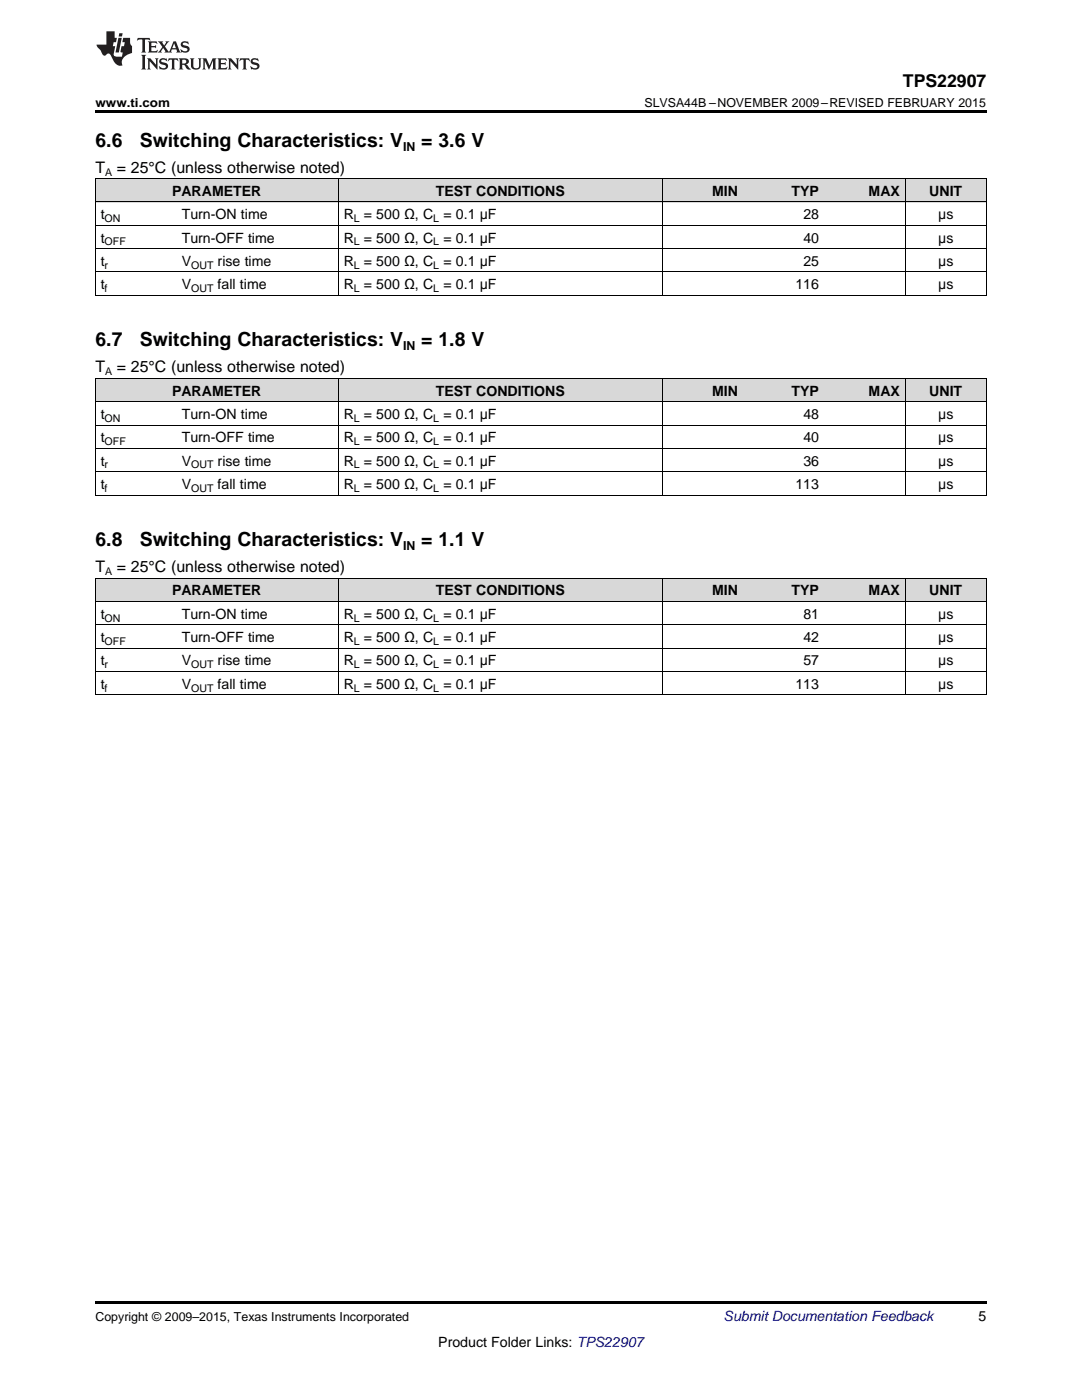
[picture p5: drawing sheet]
<svg xmlns="http://www.w3.org/2000/svg" width="216mm" height="279mm" viewBox="0 0 216 279" stroke-linecap="round" stroke-linejoin="round" font-family="sans-serif">
<defs><g id="words">
<g font-size="3.9">
<text x="19" y="29.3">6.6</text>
<text x="27.9" y="29.3">Switching Characteristics: V</text>
<text x="84.1" y="29.3">= 3.6 V</text>
<text x="19" y="69.1">6.7</text>
<text x="27.9" y="69.1">Switching Characteristics: V</text>
<text x="84.1" y="69.1">= 1.8 V</text>
<text x="19" y="109">6.8</text>
<text x="27.9" y="109">Switching Characteristics: V</text>
<text x="84.1" y="109">= 1.1 V</text>
</g>
<text font-size="3.5" x="180.2" y="17.3">TPS22907</text>
<g font-size="3.2">
<text x="19" y="34.4">T</text>
<text x="23.3" y="34.4">= 25°C (unless otherwise noted)</text>
<text x="19" y="74.3">T</text>
<text x="23.3" y="74.3">= 25°C (unless otherwise noted)</text>
<text x="19" y="114.2">T</text>
<text x="23.3" y="114.2">= 25°C (unless otherwise noted)</text>
</g>
<g font-size="2.8">
<text x="34.3" y="39.1">PARAMETER</text>
<text x="87" y="39.1">TEST CONDITIONS</text>
<text x="142.1" y="39.1">MIN</text>
<text x="157.9" y="39.1">TYP</text>
<text x="173.3" y="39.1">MAX</text>
<text x="185.4" y="39.1">UNIT</text>
<text x="20.1" y="43.7">t</text>
<text x="36.3" y="43.7">Turn-ON time</text>
<text x="68.6" y="43.7">R</text>
<text x="72.6" y="43.7">= 500 Ω, C</text>
<text x="88.5" y="43.7">= 0.1 μF</text>
<text x="160.3" y="43.7">28</text>
<text x="187.2" y="43.7">μs</text>
<text x="20.1" y="48.4">t</text>
<text x="20.1" y="53.1">t</text>
<text x="36.3" y="48.4">Turn-OFF time</text>
<text x="36.3" y="53.1">V</text>
<text x="43.4" y="53.1">rise time</text>
<text x="68.6" y="48.4">R</text>
<text x="68.6" y="53.1">R</text>
<text x="72.6" y="48.4">= 500 Ω, C</text>
<text x="72.6" y="53.1">= 500 Ω, C</text>
<text x="88.5" y="48.4">= 0.1 μF</text>
<text x="88.5" y="53.1">= 0.1 μF</text>
<text x="160.3" y="48.4">40</text>
<text x="160.3" y="53.1">25</text>
<text x="187.2" y="48.4">μs</text>
<text x="187.2" y="53.1">μs</text>
<text x="20.1" y="57.7">t</text>
<text x="36.3" y="57.7">V</text>
<text x="43.4" y="57.7">fall time</text>
<text x="68.6" y="57.7">R</text>
<text x="72.6" y="57.7">= 500 Ω, C</text>
<text x="88.5" y="57.7">= 0.1 μF</text>
<text x="158.7" y="57.7">116</text>
<text x="187.2" y="57.7">μs</text>
<text x="20.1" y="83.6">t</text>
<text x="34.3" y="79">PARAMETER</text>
<text x="36.3" y="83.6">Turn-ON time</text>
<text x="68.6" y="83.6">R</text>
<text x="72.6" y="83.6">= 500 Ω, C</text>
<text x="87" y="79">TEST CONDITIONS</text>
<text x="88.5" y="83.6">= 0.1 μF</text>
<text x="142.1" y="79">MIN</text>
<text x="157.9" y="79">TYP</text>
<text x="160.3" y="83.6">48</text>
<text x="173.3" y="79">MAX</text>
<text x="185.4" y="79">UNIT</text>
<text x="187.2" y="83.6">μs</text>
<text x="20.1" y="88.3">t</text>
<text x="36.3" y="88.3">Turn-OFF time</text>
<text x="68.6" y="88.3">R</text>
<text x="72.6" y="88.3">= 500 Ω, C</text>
<text x="88.5" y="88.3">= 0.1 μF</text>
<text x="160.3" y="88.3">40</text>
<text x="187.2" y="88.3">μs</text>
<text x="20.1" y="92.9">t</text>
<text x="36.3" y="92.9">V</text>
<text x="43.4" y="92.9">rise time</text>
<text x="68.6" y="92.9">R</text>
<text x="72.6" y="92.9">= 500 Ω, C</text>
<text x="88.5" y="92.9">= 0.1 μF</text>
<text x="160.3" y="92.9">36</text>
<text x="187.2" y="92.9">μs</text>
<text x="20.1" y="97.6">t</text>
<text x="36.3" y="97.6">V</text>
<text x="43.4" y="97.6">fall time</text>
<text x="68.6" y="97.6">R</text>
<text x="72.6" y="97.6">= 500 Ω, C</text>
<text x="88.5" y="97.6">= 0.1 μF</text>
<text x="158.7" y="97.6">113</text>
<text x="187.2" y="97.6">μs</text>
<text x="34.3" y="118.8">PARAMETER</text>
<text x="87" y="118.8">TEST CONDITIONS</text>
<text x="142.1" y="118.8">MIN</text>
<text x="157.9" y="118.8">TYP</text>
<text x="173.3" y="118.8">MAX</text>
<text x="185.4" y="118.8">UNIT</text>
<text x="20.1" y="123.5">t</text>
<text x="36.3" y="123.5">Turn-ON time</text>
<text x="68.6" y="123.5">R</text>
<text x="72.6" y="123.5">= 500 Ω, C</text>
<text x="88.5" y="123.5">= 0.1 μF</text>
<text x="160.3" y="123.5">81</text>
<text x="187.2" y="123.5">μs</text>
<text x="20.1" y="128.1">t</text>
<text x="36.3" y="128.1">Turn-OFF time</text>
<text x="68.6" y="128.1">R</text>
<text x="72.6" y="128.1">= 500 Ω, C</text>
<text x="88.5" y="128.1">= 0.1 μF</text>
<text x="160.3" y="128.1">42</text>
<text x="187.2" y="128.1">μs</text>
<text x="20.1" y="132.8">t</text>
<text x="20.1" y="137.4">t</text>
<text x="36.3" y="132.8">V</text>
<text x="36.3" y="137.4">V</text>
<text x="43.4" y="132.8">rise time</text>
<text x="43.4" y="137.4">fall time</text>
<text x="68.6" y="132.8">R</text>
<text x="68.6" y="137.4">R</text>
<text x="72.6" y="132.8">= 500 Ω, C</text>
<text x="72.6" y="137.4">= 500 Ω, C</text>
<text x="88.5" y="132.8">= 0.1 μF</text>
<text x="88.5" y="137.4">= 0.1 μF</text>
<text x="158.7" y="137.4">113</text>
<text x="160.3" y="132.8">57</text>
<text x="187.2" y="132.8">μs</text>
<text x="187.2" y="137.4">μs</text>
<text x="195.3" y="263.6">5</text>
<text x="87.5" y="268.9">Product Folder Links: TPS22907</text>
</g>
<text font-size="2.8" fill="#0000c8" x="144.4" y="263.6">Submit Documentation Feedback</text>
<g font-size="2.5">
<text x="19" y="21.4">www.ti.com</text>
<text x="128.6" y="21.4">SLVSA44B –NOVEMBER 2009–REVISED FEBRUARY 2015</text>
<text x="80.4" y="30.1">IN</text>
<text x="80.4" y="69.9">IN</text>
<text x="80.4" y="109.8">IN</text>
<text x="19" y="263.6">Copyright © 2009–2015, Texas Instruments Incorporated</text>
</g>
<g font-size="2.1">
<text x="21" y="35.1">A</text>
<text x="20.9" y="44.3">ON</text>
<text x="70.6" y="44.3">L</text>
<text x="86.5" y="44.3">L</text>
<text x="20.9" y="49">OFF</text>
<text x="20.9" y="53.6">r</text>
<text x="38.1" y="53.6">OUT</text>
<text x="70.6" y="49">L</text>
<text x="70.6" y="53.6">L</text>
<text x="86.5" y="49">L</text>
<text x="86.5" y="53.6">L</text>
<text x="20.9" y="58.3">f</text>
<text x="38.1" y="58.3">OUT</text>
<text x="70.6" y="58.3">L</text>
<text x="86.5" y="58.3">L</text>
<text x="21" y="74.9">A</text>
<text x="20.9" y="84.2">ON</text>
<text x="20.9" y="88.8">OFF</text>
<text x="70.6" y="84.2">L</text>
<text x="70.6" y="88.8">L</text>
<text x="86.5" y="84.2">L</text>
<text x="86.5" y="88.8">L</text>
<text x="20.9" y="93.5">r</text>
<text x="38.1" y="93.5">OUT</text>
<text x="70.6" y="93.5">L</text>
<text x="86.5" y="93.5">L</text>
<text x="20.9" y="98.1">f</text>
<text x="38.1" y="98.1">OUT</text>
<text x="70.6" y="98.1">L</text>
<text x="86.5" y="98.1">L</text>
<text x="21" y="114.8">A</text>
<text x="20.9" y="124">ON</text>
<text x="70.6" y="124">L</text>
<text x="86.5" y="124">L</text>
<text x="20.9" y="128.7">OFF</text>
<text x="70.6" y="128.7">L</text>
<text x="86.5" y="128.7">L</text>
<text x="20.9" y="133.3">r</text>
<text x="38.1" y="133.3">OUT</text>
<text x="70.6" y="133.3">L</text>
<text x="86.5" y="133.3">L</text>
<text x="20.9" y="138">f</text>
<text x="38.1" y="138">OUT</text>
<text x="70.6" y="138">L</text>
<text x="86.5" y="138">L</text>
</g>
</g></defs>
<g fill="#d8d8d8">
<path d="M19 115.4h16.2v4.7h-16.2z"/>
<path d="M35.2 115.4h32.3v4.7h-32.3z"/>
<path d="M67.5 115.4h32.3v4.7h-32.3z"/>
<path d="M99.8 115.4h32.4v4.7h-32.4z"/>
<path d="M132.2 115.4h16.1v4.7h-16.1z"/>
<path d="M148.3 115.4h16.2v4.7h-16.2z"/>
<path d="M164.5 115.4h16.2v4.7h-16.2z"/>
<path d="M180.7 115.4h16.1v4.7h-16.1z"/>
<path d="M19 75.6h16.2v4.6h-16.2z"/>
<path d="M35.2 75.6h32.3v4.6h-32.3z"/>
<path d="M67.5 75.6h32.3v4.6h-32.3z"/>
<path d="M99.8 75.6h32.4v4.6h-32.4z"/>
<path d="M132.2 75.6h16.1v4.6h-16.1z"/>
<path d="M148.3 75.6h16.2v4.6h-16.2z"/>
<path d="M164.5 75.6h16.2v4.6h-16.2z"/>
<path d="M180.7 75.6h16.1v4.6h-16.1z"/>
<path d="M19 35.7h16.2v4.7h-16.2z"/>
<path d="M35.2 35.7h32.3v4.7h-32.3z"/>
<path d="M67.5 35.7h32.3v4.7h-32.3z"/>
<path d="M99.8 35.7h32.4v4.7h-32.4z"/>
<path d="M132.2 35.7h16.1v4.7h-16.1z"/>
<path d="M148.3 35.7h16.2v4.7h-16.2z"/>
<path d="M164.5 35.7h16.2v4.7h-16.2z"/>
<path d="M180.7 35.7h16.1v4.7h-16.1z"/>
</g>
<path d="M19 22h177.8v.5h-177.8zM19 58.9l.2 .1zM67.4 58.9l.1 .1zM99.7 58.9l.1 .1zM132.1 58.9l.1 .1zM148.2 58.9l.1 .1zM164.4 58.9l.1 .1zM180.6 58.9l.1 .1zM196.7 58.9l.1 .1zM19 259.7h177.8v.5h-177.8z" fill="#000"/>
<g fill="none" stroke="#000" stroke-width=".2">
<path d="M19 35.6h177.8M19.1 35.7v23.3M67.5 35.7v23.3M132.1 35.7v23.3M180.6 35.7v23.3M196.8 35.7v23.3M19 58.9h177.8M19 54.3h177.8M19 49.6h177.8M19 45h177.8M19 40.3h177.8M19 75.5h177.8"/>
<path d="M19.1 75.6v23.2M67.5 75.6v23.2M132.1 75.6v23.2M180.6 75.6v23.2M196.8 75.6v23.2M19 98.8h177.8M19 94.1h177.8M19 89.5h177.8M19 84.8h177.8M19 80.2h177.8M19 115.4h177.8M19.1 115.4v23.3"/>
<path d="M67.5 115.4v23.3M132.1 115.4v23.3M180.6 115.4v23.3M196.8 115.4v23.3M19 138.7h177.8M19 134h177.8M19 129.3h177.8M19 124.7h177.8M19 120h177.8"/>
</g>
<g fill="#231f20">
<path d="M27.5 7.6l-.1 .5 .4-.2h.6v.1v2.1l-.2 .4h1l-.3-.4v-2.1l.1-.1h.5l.5 .2-.2-.5zM29.5 8.3l.2 .3v1.5l-.2 .4h1.8l.2-.6a1.04 1.04 0 0 1-1.3 .2v-.7h.6l.3 .2v-.6l-.3 .2h-.6v-.6l.8-.1 .4 .3-.2-.5zM31.5 8.3l.9 1.1-.9 1.1h.8l-.2-.2 .5-.7 .4 .7-.2 .2h1.5l-.1-.2 .1-.4h.9l.1 .4-.2 .2h1l-.3-.3-.7-1.9h-.5l-.9 2-.8-1 .9-1h-.8l.1 .3-.3 .5-.4-.6 .2-.2zM34.7 8.6l.4 1h-.7zM36.3 8.4a.63 .63 0 0 0-.2 .7 .63 .63 0 0 0 .6 .4l.6 .2 .1 .2a.75 .75 0 0 1-.7 .4 .75 .75 0 0 1-.6-.5l.1 .7 .1-.1a1.11 1.11 0 0 0 1.5-.6 1.13 1.13 0 0 0-1.2-.8l-.1-.4a1.04 1.04 0 0 1 1.2 .2l-.2-.5-.1 .1-.5-.2zM28.2 10.9l.2 .4v2.2l-.2 .4h1l-.3-.4v-2.2l.3-.4zM29.3 11.6l.3 .4v1.5l-.3 .4h.8l-.2-.4v-1.3l1.5 1.7v-1.9l.2-.4h-.7l.2 .4v.9l-1.1-1.3zM32 11.8a.62 .62 0 0 0-.2 .7 .62 .62 0 0 0 .6 .4l.6 .1 .1 .3a.76 .76 0 0 1-.7 .3 .76 .76 0 0 1-.6-.4l.1 .7 .1-.1a1.11 1.11 0 0 0 1.5-.6 1.13 1.13 0 0 0-1.2-.8l-.1-.4a1.04 1.04 0 0 1 1.2 .2l-.2-.6-.1 .1-.5-.1zM33.7 11.6l-.2 .6a.61 .61 0 0 1 .8-.3v1.6l-.2 .4h.9l-.2-.4v-1.6a.63 .63 0 0 1 .8 .3l-.2-.6zM35.6 11.6l.3 .4v1.5l-.3 .4h1l-.2-.2v-.8l.5 .2a.76 .76 0 0 0 1.2 .7l-1-1a.58 .58 0 0 0 .6-.5 .58 .58 0 0 0-.5-.6zM36.4 11.9h.1a.45 .45 0 0 1 .5 .1 .45 .45 0 0 1 .1 .5l-.7 .2zM37.9 11.6l.2 .2a2.17 2.17 0 0 0 .3 1.9 .99 .99 0 0 0 1.6-.6v-1.1l.2-.4h-.7l.2 .2a1.92 1.92 0 0 1-.2 1.8 .6 .6 0 0 1-.9-.5v-1.1l.2-.4zM40.4 11.6l.2 .4v1.5l-.2 .4h.7l-.2-.4v-1.4l.8 1.8 .8-1.8v1.4l-.2 .4h.9l-.2-.4v-1.5l.2-.4h-.8l-.6 1.5-.6-1.5zM43.4 11.6l.2 .4v1.5l-.2 .4h1.8l.2-.6a1.04 1.04 0 0 1-1.3 .1v-.6h.5l.4 .2v-.6l-.4 .2h-.5v-.7h.8l.3 .3-.1-.6zM45.5 11.6l.2 .4v1.5l-.2 .4h.7l-.2-.4v-1.3l1.5 1.7v-1.9l.2-.4h-.7l.2 .4v.9l-1.1-1.3zM47.9 11.6l-.1 .6a.61 .61 0 0 1 .8-.3v1.6l-.3 .4h1l-.3-.4 .1-1.6a.63 .63 0 0 1 .7 .3l-.1-.6zM50.2 11.8a.62 .62 0 0 0-.2 .7 .62 .62 0 0 0 .6 .4l.6 .1 .2 .3a.76 .76 0 0 1-.8 .3 .76 .76 0 0 1-.6-.4l.1 .7 .2-.1a1.11 1.11 0 0 0 1.5-.6 1.13 1.13 0 0 0-1.3-.8l-.1-.4a1.04 1.04 0 0 1 1.2 .2l-.1-.6-.2 .1-.5-.1z"/>
<path d="M21.2 6.3v2.6h-1.9l.1 .4 .7 .9a.91 .91 0 0 0 1 .8 .56 .56 0 0 1 .5-.3 .56 .56 0 0 1 .5 .3l.4 .8a1.53 1.53 0 0 0 1.9 1.2 1.54 1.54 0 0 1 1-2.1l.9-.3v-1.4a1.52 1.52 0 0 1-.3-1.6h-1.4l-.2 .8h.5l-.2 .8h-.4l-.2 1v.2l.4 .1-.2 .8a1.93 1.93 0 0 1-1.6-.3l.3-1.8h-.5l.2-.8h.4l.2-.8h-.4v-1.3zM23.6 7.6l-.6 2.9h.7l.6-2.9zM23.8 6.6l-.1 .7h.6l.2-.7z"/>
</g>
<use href="#words"/>
</svg>
